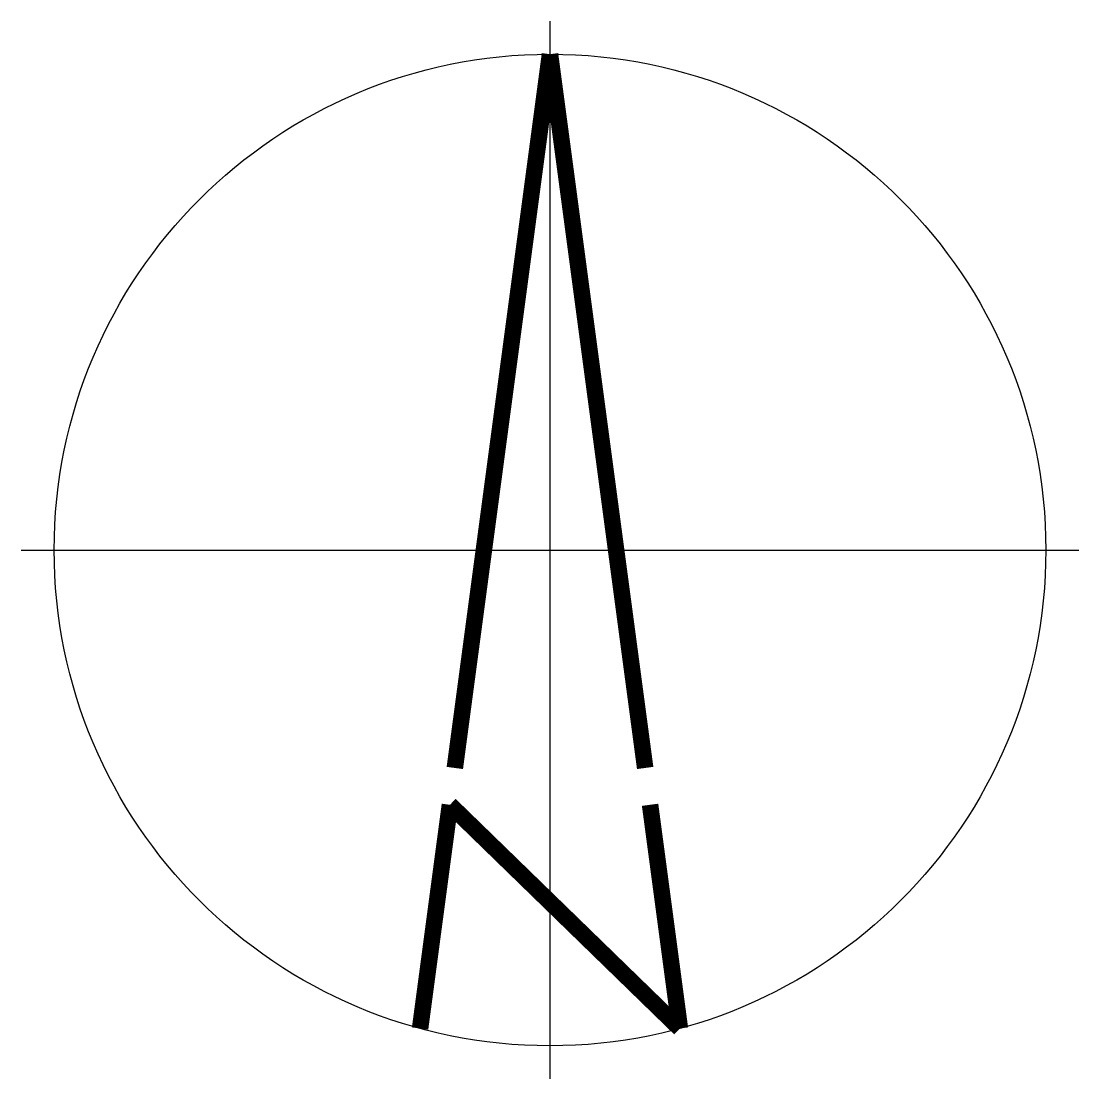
# Model space of a CAD drawing. Extents: x -20 to 20, y -20 to 20.
import ezdxf

# ---------------------------------------------------------------- set-up
doc = ezdxf.new("R2010")
doc.units = 0
doc.layers.get('0').update_dxf_attribs({"linetype": 'CONTINUOUS'})

msp = doc.modelspace()

# ---------------------------------------------------------------- linework, layer by layer
at = {"color": 0, "linetype": 'CONTINUOUS'}
for p, q in [((0, -20), (0, 20)), ((-20, 0), (20, 0))]:
    msp.add_line(p, q, dxfattribs=at)
at = {"color": 0, "linetype": 'CONTINUOUS', "const_width": 0.625}
for points in [[(-3.599, -8.243), (0, 18.75)], [(0, 18.75), (3.599, -8.243)], [(-4.913, -18.095), (-3.785, -9.636)], [(-3.785, -9.636), (4.913, -18.095)], [(3.785, -9.636), (4.913, -18.095)]]:
    msp.add_lwpolyline(points, dxfattribs=at)
at = {"color": 0, "linetype": 'CONTINUOUS'}
msp.add_circle((0, 0), 18.75, dxfattribs=at)

doc.saveas('drawing.dxf')
